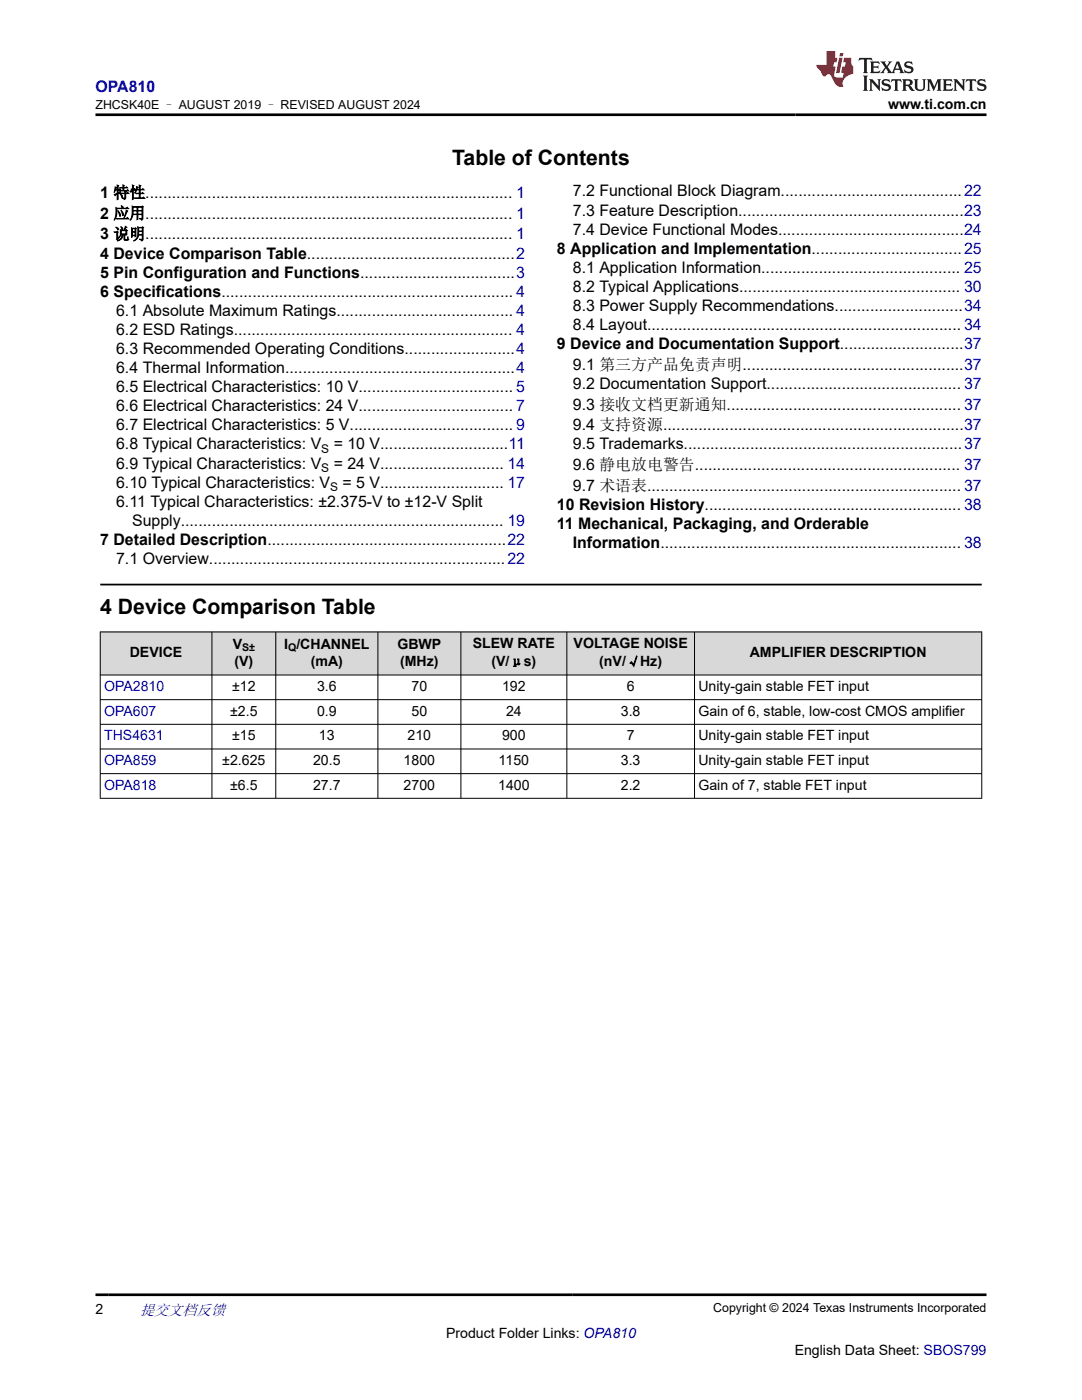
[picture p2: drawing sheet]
<svg xmlns="http://www.w3.org/2000/svg" width="216mm" height="279mm" viewBox="0 0 216 279" stroke-linecap="round" stroke-linejoin="round" font-family="sans-serif">
<defs><g id="words">
<g font-size="4.2">
<text x="90.2" y="32.9">Table of Contents</text>
<text x="20" y="122.6">4 Device Comparison Table</text>
</g>
<text font-size="3.2" fill="#00f" x="19" y="18.3">OPA810</text>
<g font-size="3.2">
<text x="20" y="39.5">1 特性................................................................................... 1</text>
<text x="114.3" y="39.2">7.2 Functional Block Diagram.........................................22</text>
<text x="20" y="43.7">2 应用................................................................................... 1</text>
<text x="20" y="47.8">3 说明................................................................................... 1</text>
<text x="114.3" y="43">7.3 Feature Description...................................................23</text>
<text x="114.3" y="46.8">7.4 Device Functional Modes..........................................24</text>
<text x="20" y="51.6">4 Device Comparison Table...............................................2</text>
<text x="111.1" y="50.6">8 Application and Implementation..................................25</text>
<text x="20" y="55.4">5 Pin Configuration and Functions...................................3</text>
<text x="20" y="59.2">6 Specifications.................................................................. 4</text>
<text x="114.3" y="54.4">8.1 Application Information............................................. 25</text>
<text x="114.3" y="58.3">8.2 Typical Applications.................................................. 30</text>
<text x="23.2" y="63">6.1 Absolute Maximum Ratings........................................ 4</text>
<text x="114.3" y="62.1">8.3 Power Supply Recommendations.............................34</text>
<text x="114.3" y="65.9">8.4 Layout....................................................................... 34</text>
<text x="23.2" y="66.8">6.2 ESD Ratings............................................................... 4</text>
<text x="23.2" y="70.6">6.3 Recommended Operating Conditions.........................4</text>
<text x="111.1" y="69.7">9 Device and Documentation Support............................37</text>
<text x="23.2" y="74.5">6.4 Thermal Information....................................................4</text>
<text x="114.3" y="73.8">9.1 第三方产品免责声明..................................................37</text>
<text x="114.3" y="77.6">9.2 Documentation Support............................................ 37</text>
<text x="23.2" y="78.3">6.5 Electrical Characteristics: 10 V................................... 5</text>
<text x="23.2" y="82.1">6.6 Electrical Characteristics: 24 V................................... 7</text>
<text x="114.3" y="81.8">9.3 接收文档更新通知..................................................... 37</text>
<text x="23.2" y="85.9">6.7 Electrical Characteristics: 5 V..................................... 9</text>
<text x="23.2" y="89.7">6.8 Typical Characteristics: V</text>
<text x="66.6" y="89.7">= 10 V.............................11</text>
<text x="114.3" y="85.9">9.4 支持资源....................................................................37</text>
<text x="114.3" y="89.7">9.5 Trademarks...............................................................37</text>
<text x="23.2" y="93.5">6.9 Typical Characteristics: V</text>
<text x="66.6" y="93.5">= 24 V............................ 14</text>
<text x="114.3" y="93.8">9.6 静电放电警告............................................................ 37</text>
<text x="23.2" y="97.3">6.10 Typical Characteristics: V</text>
<text x="23.2" y="101.1">6.11 Typical Characteristics: ±2.375-V to ±12-V Split</text>
<text x="68.3" y="97.3">= 5 V............................ 17</text>
<text x="111.1" y="101.8">10 Revision History.......................................................... 38</text>
<text x="114.3" y="97.9">9.7 术语表....................................................................... 37</text>
<text x="26.4" y="104.9">Supply......................................................................... 19</text>
<text x="111.1" y="105.6">11 Mechanical, Packaging, and Orderable</text>
<text x="20" y="108.7">7 Detailed Description......................................................22</text>
<text x="23.2" y="112.6">7.1 Overview...................................................................22</text>
<text x="114.3" y="109.4">Information.................................................................... 38</text>
</g>
<text font-size="3" fill="#00f" x="27.9" y="262.4">提交文档反馈</text>
<g font-size="2.8">
<text x="177.2" y="21.7">www.ti.com.cn</text>
<text x="25.9" y="131.1">DEVICE</text>
<text x="46.4" y="129.5">V</text>
<text x="56.7" y="129.5">I /CHANNEL</text>
<text x="79.3" y="129.5">GBWP</text>
<text x="94.3" y="129.3">SLEW RATE</text>
<text x="114.5" y="129.3">VOLTAGE NOISE</text>
<text x="149.6" y="131.1">AMPLIFIER DESCRIPTION</text>
<text x="46.3" y="137.9">±12</text>
<text x="46.8" y="132.8">(V)</text>
<text x="62" y="132.8">(mA)</text>
<text x="63.3" y="137.9">3.6</text>
<text x="79.8" y="132.8">(MHz)</text>
<text x="82.1" y="137.9">70</text>
<text x="98.1" y="133">(V/μs)</text>
<text x="100.2" y="137.9">192</text>
<text x="119.6" y="133">(nV/√Hz)</text>
<text x="125.1" y="137.9">6</text>
<text x="139.4" y="137.9">Unity-gain stable FET input</text>
<text x="45.9" y="142.8">±2.5</text>
<text x="63.3" y="142.8">0.9</text>
<text x="82.1" y="142.8">50</text>
<text x="101" y="142.8">24</text>
<text x="123.9" y="142.8">3.8</text>
<text x="139.4" y="142.8">Gain of 6, stable, low-cost CMOS amplifier</text>
<text x="46.3" y="147.7">±15</text>
<text x="63.6" y="147.7">13</text>
<text x="81.3" y="147.7">210</text>
<text x="100.2" y="147.7">900</text>
<text x="125.1" y="147.7">7</text>
<text x="139.4" y="147.7">Unity-gain stable FET input</text>
<text x="44.4" y="152.7">±2.625</text>
<text x="62.5" y="152.7">20.5</text>
<text x="80.5" y="152.7">1800</text>
<text x="99.5" y="152.7">1150</text>
<text x="123.9" y="152.7">3.3</text>
<text x="139.4" y="152.7">Unity-gain stable FET input</text>
<text x="45.9" y="157.6">±6.5</text>
<text x="62.5" y="157.6">27.7</text>
<text x="80.5" y="157.6">2700</text>
<text x="99.4" y="157.6">1400</text>
<text x="123.9" y="157.6">2.2</text>
<text x="139.4" y="157.6">Gain of 7, stable FET input</text>
<text x="19" y="262.1">2</text>
<text x="89" y="266.9">Product Folder Links: OPA810</text>
<text x="158.6" y="270.3">English Data Sheet: SBOS799</text>
</g>
<g font-size="2.8" fill="#00f">
<text x="20.8" y="137.9">OPA2810</text>
<text x="20.8" y="142.8">OPA607</text>
<text x="20.8" y="147.7">THS4631</text>
<text x="20.8" y="152.7">OPA859</text>
<text x="20.8" y="157.6">OPA818</text>
</g>
<g font-size="2.5">
<text x="19" y="21.8">ZHCSK40E – AUGUST 2019 – REVISED AUGUST 2024</text>
<text x="142.3" y="261.8">Copyright © 2024 Texas Instruments Incorporated</text>
</g>
<g font-size="2.4">
<text x="64.1" y="90.3">S</text>
<text x="64.1" y="94.1">S</text>
<text x="65.9" y="97.9">S</text>
</g>
<g font-size="2.1">
<text x="48.3" y="130">S±</text>
<text x="57.5" y="130">Q</text>
</g>
</g></defs>
<path d="M20 116.7h175.9" fill="none" stroke="#000" stroke-width=".35"/>
<g fill="#d8d8d8">
<path d="M20 126.1h175.9v8.6h-175.9z" fill-rule="evenodd"/>
<path d="M20.1 126.2h22.1v8.5h-22.1z" fill-rule="evenodd"/>
<path d="M42.4 126.2h12.6v8.5h-12.6z" fill-rule="evenodd"/>
<path d="M55.1 126.2h20.2v8.5h-20.2z" fill-rule="evenodd"/>
<path d="M75.5 126.2h16.4v8.5h-16.4z" fill-rule="evenodd"/>
<path d="M92 126.2h21v8.5h-21z" fill-rule="evenodd"/>
<path d="M113.2 126.2h25.3v8.5h-25.3z" fill-rule="evenodd"/>
<path d="M138.6 126.2h57.2v8.5h-57.2z" fill-rule="evenodd"/>
</g>
<g fill="none" stroke="#000" stroke-width=".2">
<path d="M19.9 126.1h176.1M19.9 134.7h176.1M19.9 139.6h176.1M20 126.1v33.3M42.3 126.1v33.3M55 126.1v33.3M75.4 126.1v33.3M92 126.1v33.3M113.1 126.1v33.3M138.6 126.1v33.3M195.9 126.1v33.3M19.9 144.6h176.1"/>
<path d="M19.9 149.5h176.1M19.9 154.4h176.1M19.9 159.3h176.1"/>
</g>
<path d="M171.5 11.6l-.2 .5 .5-.2h.6v.1v2.2l-.2 .4h1l-.2-.4v-2.2v-.1h.5l.6 .2-.2-.5zM173.6 12.3l.2 .4v1.5l-.2 .4h1.9l.1-.6a1.08 1.08 0 0 1-1.3 .2v-.7h.6l.4 .2v-.7l-.4 .2h-.6v-.5l.2-.2a1 1 0 0 1 1 .3l-.1-.5zM175.7 12.3l.9 1.1-1 1.2h.9l-.2-.2 .5-.8 .4 .8-.2 .2h1.6l-.2-.2 .2-.5h.9l.1 .5-.1 .2h.9l-.2-.3-.8-2h-.5l-.9 2.2-.9-1.1 .9-1.1h-.8l.2 .2-.4 .6-.4-.6 .2-.2zM179 12.7l.4 1h-.7zM180.7 12.4a.65 .65 0 0 0-.2 .7 .65 .65 0 0 0 .6 .5l.6 .1 .1 .3a.79 .79 0 0 1-.7 .4 .79 .79 0 0 1-.7-.5l.1 .7 .2-.1a.93 .93 0 0 0 1.1 .1 .93 .93 0 0 0 .4-1 1.46 1.46 0 0 0-1.2-.6l-.1-.3a1.09 1.09 0 0 1 1.2 .2l-.2-.6-.1 .1-.5-.2zM172.2 15.1l.2 .4v2.2l-.2 .4h1l-.2-.4v-2.2l.2-.4zM173.4 15.8l.2 .4v1.5l-.2 .4h.8l-.3-.4 .1-1.3 1.6 1.8v-2l.2-.4h-.7l.1 .2 .1 1.1-1.2-1.3zM176.2 15.9a.65 .65 0 0 0-.2 .8 .65 .65 0 0 0 .6 .4l.6 .2 .1 .2a.79 .79 0 0 1-.7 .4 .79 .79 0 0 1-.7-.5l.1 .7 .2-.1a.93 .93 0 0 0 1.1 .1 .93 .93 0 0 0 .4-.9 1.46 1.46 0 0 0-1.2-.6l-.1-.4a1.09 1.09 0 0 1 1.2 .2l-.1-.6-.2 .1-.5-.1zM177.9 15.8l-.1 .6a.63 .63 0 0 1 .8-.3v1.6l-.3 .4h1l-.2-.4v-1.6a.66 .66 0 0 1 .8 .3l-.1-.6zM180 15.8l.2 .4v1.5l-.2 .4h1l-.2-.2-.1-.7h.5l.1 .2a.79 .79 0 0 0 1.2 .6l-1-.9a.61 .61 0 0 0 .6-.6 .61 .61 0 0 0-.5-.7zM180.8 16.1h.1a.47 .47 0 0 1 .5 .1 .47 .47 0 0 1 .1 .5l-.1 .1-.7 .1zM182.3 15.8l.2 .2a2.27 2.27 0 0 0 .4 2 1.04 1.04 0 0 0 1.7-.7v-1.3l.2-.2h-.8l.2 .4v1.1a.6 .6 0 0 1-.6 .6 .6 .6 0 0 1-.6-.6v-1.1l.3-.4zM184.9 15.8l.2 .4v1.5l-.2 .4h.8l-.3-.4v-1.4l.9 1.9 .9-1.9v1.4l-.3 .4h1l-.2-.4v-1.5l.2-.4h-.8l-.7 1.5-.6-1.5zM188.1 15.8l.2 .4v1.5l-.2 .4h1.9l.1-.6a1.09 1.09 0 0 1-1.3 .2v-.7h.6l.4 .2v-.6l-.4 .2h-.6v-.6l.2-.1a1.01 1.01 0 0 1 1 .3l-.1-.6zM190.2 15.8l.3 .4v1.5l-.3 .4h.8l-.2-.4v-1.3l1.6 1.8v-2l.2-.4h-.7l.2 .2v1.1l-1.2-1.3zM192.8 15.8l-.1 .6a.63 .63 0 0 1 .8-.3v1.6l-.3 .4h1l-.2-.4v-1.6a.66 .66 0 0 1 .8 .3l-.1-.6zM195.2 15.9a.65 .65 0 0 0-.2 .8 .65 .65 0 0 0 .6 .4l.6 .2 .2 .2a.79 .79 0 0 1-.7 .4 .79 .79 0 0 1-.7-.5l.1 .7 .2-.1a.93 .93 0 0 0 1 .1 .93 .93 0 0 0 .5-.9 1.46 1.46 0 0 0-1.3-.6v-.4a1.09 1.09 0 0 1 1.2 .2l-.2-.6-.2 .1-.5-.1z" fill="#231f20"/>
<path d="M164.9 10.2v2.8h-2l.1 .3 .8 1a.95 .95 0 0 0 1 .9 .59 .59 0 0 1 .5-.4 .59 .59 0 0 1 .5 .4l.4 .7a1.59 1.59 0 0 0 2.1 1.4 1.61 1.61 0 0 1 1-2.3l1-.3-.1-1.5a1.59 1.59 0 0 1-.3-1.7h-1.5l-.2 .9h.6l-.2 .9h-.5l-.2 1v.2l.4 .1-.1 .9h-.7a.73 .73 0 0 1-1-.7l.3-1.5h-.5l.1-.9h.5l.2-.9h-.5v-1.3zM167.4 11.5l-.6 3.1h.7l.6-3.1zM167.6 10.6l-.1 .6h.7l.1-.6z" fill="#ed1c24"/>
<path d="M19 22.9h177.8M19 258.4h177.8" fill="none" stroke="#000" stroke-width=".53"/>
<use href="#words"/>
</svg>
